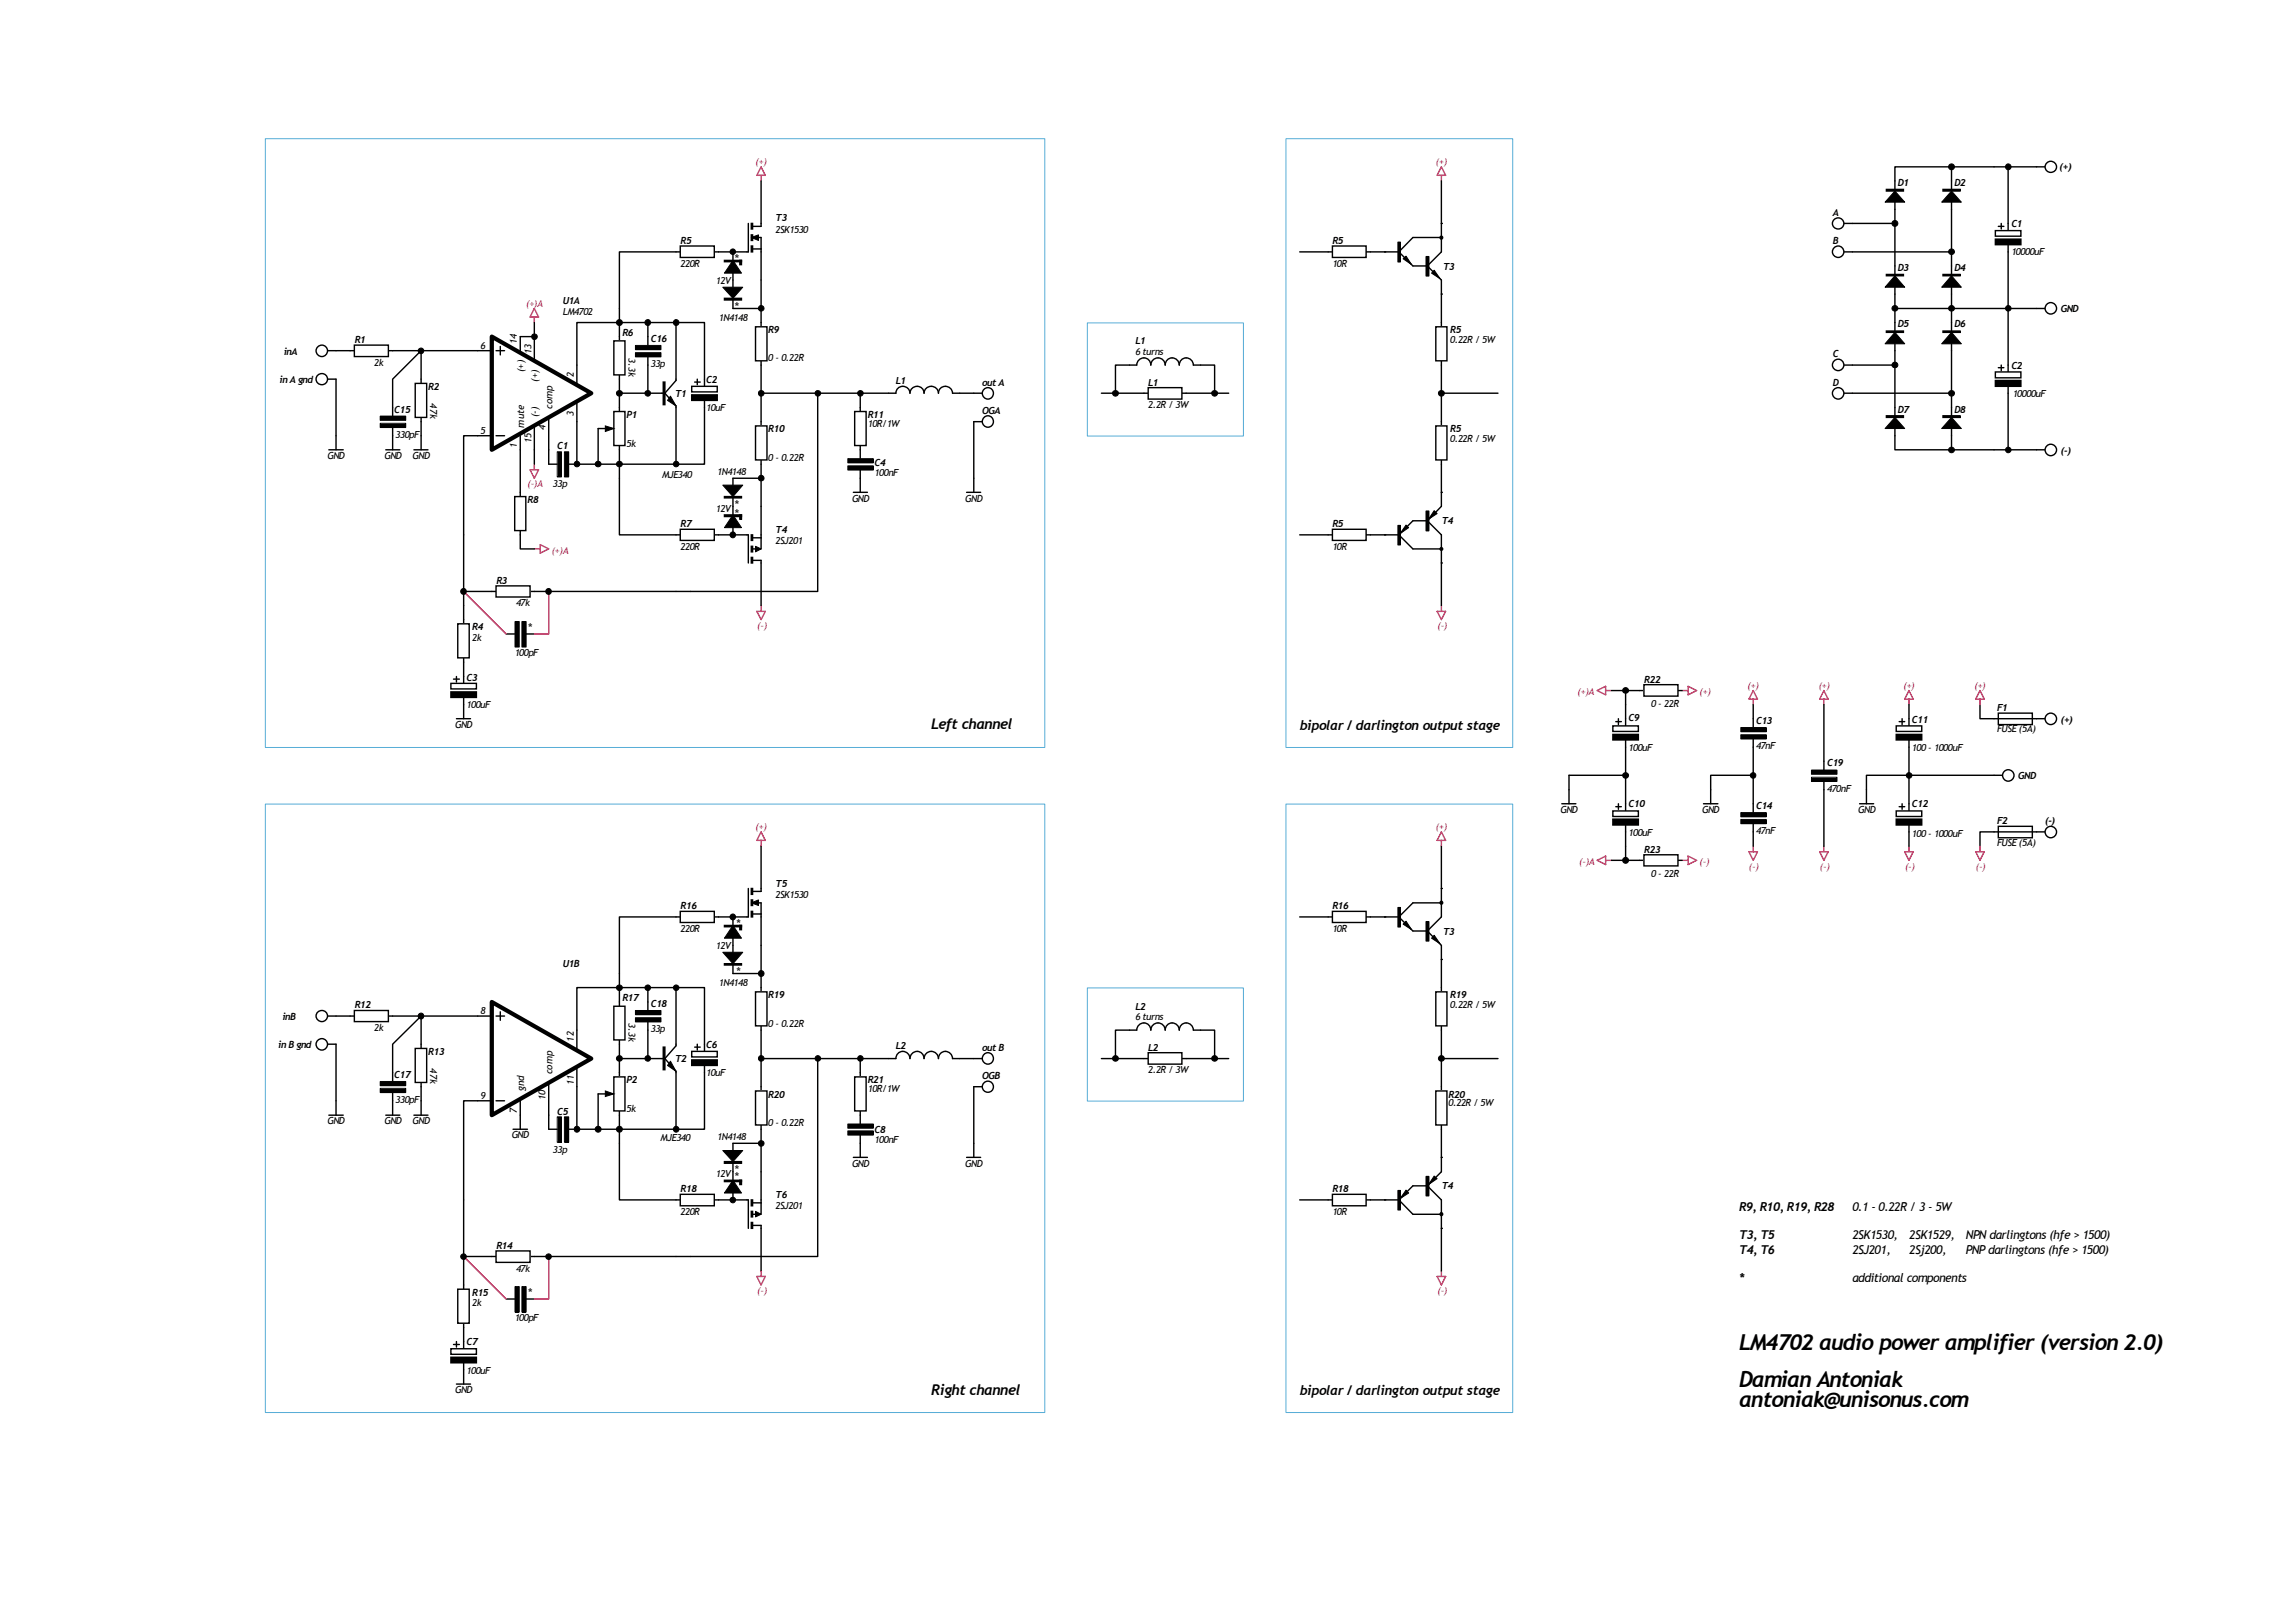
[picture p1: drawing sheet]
<svg xmlns="http://www.w3.org/2000/svg" width="297mm" height="210mm" viewBox="0 0 297 210" stroke-linecap="round" stroke-linejoin="round" font-family="sans-serif">
<defs><g id="words">
<g font-size="2.8">
<text x="225" y="174.8">LM4702 audio power amplifier (version 2.0)</text>
<text x="225" y="179.5">Damian Antoniak</text>
<text x="225" y="182.1">antoniak@unisonus.com</text>
</g>
<g font-size="1.9">
<text x="120.5" y="94.4">Left channel</text>
<text x="120.5" y="180.5">Right channel</text>
</g>
<g font-size="1.7">
<text x="168.1" y="94.4">bipolar / darlington output stage</text>
<text x="168.1" y="180.6">bipolar / darlington output stage</text>
</g>
<g font-size="1.6">
<text x="95" y="34">*</text>
<text x="95" y="40.2">*</text>
<text x="95" y="65.9">*</text>
<text x="95" y="67">*</text>
<text x="68.2" y="81.8">*</text>
<text x="95.2" y="120.1">*</text>
<text x="95.2" y="126.3">*</text>
<text x="95" y="151.9">*</text>
<text x="95" y="152.9">*</text>
<text x="225" y="156.7">R9, R10, R19, R28</text>
<text x="225" y="160.4">T3, T5</text>
<text x="239.6" y="156.7">0.1 - 0.22R / 3 - 5W</text>
<text x="239.6" y="160.4">2SK1530,</text>
<text x="247" y="160.4">2SK1529,</text>
<text x="254.3" y="160.4">NPN darlingtons (hfe &gt; 1500)</text>
<text x="68.2" y="167.9">*</text>
<text x="225" y="162.2">T4, T6</text>
<text x="225" y="165.9">*</text>
<text x="239.6" y="162.2">2SJ201,</text>
<text x="239.6" y="165.9">additional components</text>
<text x="247" y="162.2">2Sj200,</text>
<text x="254.3" y="162.2">PNP darlingtons (hfe &gt; 1500)</text>
</g>
<g font-size="1.3" fill="#da2467">
<text x="97.7" y="21.3">(+)</text>
<text x="185.8" y="21.3">(+)</text>
<text x="68.1" y="39.7">(+)A</text>
<text x="68.2" y="63.1">(-)A</text>
<text x="71.4" y="71.7">(+)A</text>
<text x="98" y="81.4">(-)</text>
<text x="186" y="81.4">(-)</text>
<text x="226.1" y="89.1">(+)</text>
<text x="235.3" y="89.1">(+)</text>
<text x="246.2" y="89.1">(+)</text>
<text x="255.4" y="89.1">(+)</text>
<text x="204.1" y="90">(+)A</text>
<text x="219.9" y="90">(+)</text>
<text x="97.7" y="107.4">(+)</text>
<text x="185.8" y="107.4">(+)</text>
<text x="204.3" y="112">(-)A</text>
<text x="219.9" y="112">(-)</text>
<text x="226.3" y="112.5">(-)</text>
<text x="235.5" y="112.5">(-)</text>
<text x="246.5" y="112.5">(-)</text>
<text x="255.6" y="112.5">(-)</text>
<text x="98" y="167.5">(-)</text>
<text x="186" y="167.5">(-)</text>
</g>
<g font-size="1.3">
<text x="266.4" y="22.1">(+)</text>
<text x="100.3" y="28.7">T3</text>
<text x="237.1" y="27.9">A</text>
<text x="245.5" y="24.1">D1</text>
<text x="252.9" y="24.1">D2</text>
<text x="260.2" y="29.4">C1</text>
<text x="88.1" y="31.6">R5</text>
<text x="88.1" y="34.5">220R</text>
<text x="100.3" y="30.1">2SK1530</text>
<text x="172.4" y="31.6">R5</text>
<text x="172.4" y="34.5">10R</text>
<text x="186.7" y="34.9">T3</text>
<text x="237.1" y="31.6">B</text>
<text x="245.5" y="35.1">D3</text>
<text x="252.9" y="35.1">D4</text>
<text x="260.2" y="33.1">10000uF</text>
<text x="72.8" y="39.3">U1A</text>
<text x="72.8" y="40.8">LM4702</text>
<text x="92.6" y="36.7">12V</text>
<text x="93" y="41.5">1N4148</text>
<text x="266.6" y="40.4">GND</text>
<text x="36.7" y="45.9">inA</text>
<text x="45.9" y="44.4">R1</text>
<text x="48.4" y="47.3">2k</text>
<text x="62.2" y="45.1">6</text>
<text x="66.9" y="44.5" transform="rotate(-90 66.9 44.5)">14</text>
<text x="68.7" y="45.8" transform="rotate(-90 68.7 45.8)">13</text>
<text x="80.5" y="43.5">R6</text>
<text x="81.3" y="46.4" transform="rotate(90 81.3 46.4)">3.3k</text>
<text x="84.2" y="44.2">C16</text>
<text x="84.2" y="47.5">33p</text>
<text x="99.4" y="43.1">R9</text>
<text x="99.4" y="46.8">0 - 0.22R</text>
<text x="146.9" y="44.6">L1</text>
<text x="146.9" y="45.9">6 turns</text>
<text x="187.6" y="43.1">R5</text>
<text x="187.6" y="44.4">0.22R / 5W</text>
<text x="237.1" y="46.2">C</text>
<text x="245.5" y="42.4">D5</text>
<text x="252.9" y="42.4">D6</text>
<text x="260.2" y="47.7">C2</text>
<text x="36.1" y="49.5">in A gnd</text>
<text x="51" y="53.4">C15</text>
<text x="55.4" y="50.5">R2</text>
<text x="55.7" y="52.2" transform="rotate(90 55.7 52.2)">47k</text>
<text x="67.8" y="48.2" transform="rotate(-90 67.8 48.2)">(+)</text>
<text x="69.6" y="49.4" transform="rotate(-90 69.6 49.4)">(+)</text>
<text x="71.5" y="52.9" transform="rotate(-90 71.5 52.9)">comp</text>
<text x="74.2" y="53.8" transform="rotate(-90 74.2 53.8)">3</text>
<text x="74.2" y="48.7" transform="rotate(-90 74.2 48.7)">2</text>
<text x="87.3" y="51.4">T1</text>
<text x="91.4" y="49.5">C2</text>
<text x="91.4" y="53.2">10uF</text>
<text x="115.9" y="49.7">L1</text>
<text x="127.1" y="49.9">out A</text>
<text x="127.1" y="53.6">OGA</text>
<text x="148.5" y="49.9">L1</text>
<text x="148.5" y="52.8">2.2R / 3W</text>
<text x="237.1" y="49.9">D</text>
<text x="245.5" y="53.4">D7</text>
<text x="252.9" y="53.4">D8</text>
<text x="260.4" y="51.4">10000uF</text>
<text x="42.4" y="59.4">GND</text>
<text x="49.7" y="59.4">GND</text>
<text x="51.2" y="56.7">330pF</text>
<text x="53.4" y="59.4">GND</text>
<text x="62.2" y="56.1">5</text>
<text x="66.9" y="58" transform="rotate(-90 66.9 58)">1</text>
<text x="67.8" y="55.3" transform="rotate(-90 67.8 55.3)">mute</text>
<text x="68.7" y="57.3" transform="rotate(-90 68.7 57.3)">15</text>
<text x="69.6" y="54" transform="rotate(-90 69.6 54)">(-)</text>
<text x="70.6" y="55.7" transform="rotate(-90 70.6 55.7)">4</text>
<text x="72.1" y="58.2">C1</text>
<text x="81.1" y="54.1">P1</text>
<text x="81.1" y="57.8">5k</text>
<text x="99.4" y="56">R10</text>
<text x="99.4" y="59.6">0 - 0.22R</text>
<text x="112.3" y="54.1">R11</text>
<text x="112.3" y="55.2">10R/1W</text>
<text x="187.6" y="56">R5</text>
<text x="187.6" y="57.2">0.22R / 5W</text>
<text x="266.6" y="58.7">(-)</text>
<text x="68.2" y="65.1">R8</text>
<text x="71.5" y="63.1">33p</text>
<text x="85.7" y="61.8">MJE340</text>
<text x="92.8" y="61.4">1N4148</text>
<text x="110.2" y="64.9">GND</text>
<text x="113.2" y="60.3">C4</text>
<text x="113.2" y="61.6">100nF</text>
<text x="124.9" y="64.9">GND</text>
<text x="88.1" y="68.2">R7</text>
<text x="88.1" y="71.2">220R</text>
<text x="92.6" y="66.2">12V</text>
<text x="100.3" y="69">T4</text>
<text x="100.3" y="70.4">2SJ201</text>
<text x="172.4" y="68.2">R5</text>
<text x="172.4" y="71.2">10R</text>
<text x="186.5" y="67.9">T4</text>
<text x="64.2" y="75.6">R3</text>
<text x="61.1" y="81.6">R4</text>
<text x="61.1" y="82.9">2k</text>
<text x="66.8" y="78.5">47k</text>
<text x="60.4" y="88.2">C3</text>
<text x="66.6" y="84.9">100pF</text>
<text x="212.7" y="88.3">R22</text>
<text x="58.9" y="94.2">GND</text>
<text x="60.4" y="91.7">100uF</text>
<text x="210.7" y="93.3">C9</text>
<text x="213.6" y="91.5">0 - 22R</text>
<text x="227.2" y="93.7">C13</text>
<text x="247.4" y="93.5">C11</text>
<text x="258.4" y="92">F1</text>
<text x="258.4" y="94.8">FUSE (5A)</text>
<text x="266.6" y="93.5">(+)</text>
<text x="210.7" y="97.2">100uF</text>
<text x="227.2" y="97">47nF</text>
<text x="236.4" y="99.2">C19</text>
<text x="247.4" y="97.2">100 - 1000uF</text>
<text x="261.1" y="100.8">GND</text>
<text x="201.9" y="105.2">GND</text>
<text x="210.7" y="104.5">C10</text>
<text x="220.2" y="105.2">GND</text>
<text x="227.2" y="104.6">C14</text>
<text x="227.2" y="107.9">47nF</text>
<text x="236.4" y="102.5">470nF</text>
<text x="240.4" y="105.2">GND</text>
<text x="247.4" y="104.5">C12</text>
<text x="258.4" y="106.7">F2</text>
<text x="264.6" y="106.7">(-)</text>
<text x="210.7" y="108.2">100uF</text>
<text x="212.7" y="110.4">R23</text>
<text x="213.6" y="113.5">0 - 22R</text>
<text x="247.4" y="108.3">100 - 1000uF</text>
<text x="258.4" y="109.4">FUSE (5A)</text>
<text x="88.1" y="117.7">R16</text>
<text x="100.3" y="114.7">T5</text>
<text x="100.3" y="116.2">2SK1530</text>
<text x="172.4" y="117.7">R16</text>
<text x="72.8" y="125.2">U1B</text>
<text x="88.1" y="120.6">220R</text>
<text x="92.6" y="122.8">12V</text>
<text x="172.4" y="120.6">10R</text>
<text x="186.7" y="120.9">T3</text>
<text x="36.5" y="132">inB</text>
<text x="45.9" y="130.5">R12</text>
<text x="62.2" y="131.2">8</text>
<text x="80.5" y="129.6">R17</text>
<text x="84.2" y="130.3">C18</text>
<text x="93" y="127.6">1N4148</text>
<text x="99.4" y="129.2">R19</text>
<text x="146.9" y="130.7">L2</text>
<text x="146.9" y="132">6 turns</text>
<text x="187.6" y="129.2">R19</text>
<text x="187.6" y="130.5">0.22R / 5W</text>
<text x="36" y="135.6">in B gnd</text>
<text x="48.4" y="133.4">2k</text>
<text x="55.4" y="136.5">R13</text>
<text x="74.2" y="134.8" transform="rotate(-90 74.2 134.8)">12</text>
<text x="81.3" y="132.4" transform="rotate(90 81.3 132.4)">3.3k</text>
<text x="84.2" y="133.6">33p</text>
<text x="87.3" y="137.5">T2</text>
<text x="91.4" y="135.6">C6</text>
<text x="99.4" y="132.9">0 - 0.22R</text>
<text x="115.9" y="135.8">L2</text>
<text x="127.1" y="136">out B</text>
<text x="148.5" y="136">L2</text>
<text x="51" y="139.4">C17</text>
<text x="51.2" y="142.7">330pF</text>
<text x="55.7" y="138.3" transform="rotate(90 55.7 138.3)">47k</text>
<text x="62.2" y="142.2">9</text>
<text x="66.9" y="144" transform="rotate(-90 66.9 144)">7</text>
<text x="67.8" y="141.2" transform="rotate(-90 67.8 141.2)">gnd</text>
<text x="70.6" y="142.3" transform="rotate(-90 70.6 142.3)">10</text>
<text x="71.5" y="139" transform="rotate(-90 71.5 139)">comp</text>
<text x="74.2" y="140.5" transform="rotate(-90 74.2 140.5)">11</text>
<text x="81.1" y="140.2">P2</text>
<text x="81.1" y="143.8">5k</text>
<text x="91.4" y="139.3">10uF</text>
<text x="99.4" y="142">R20</text>
<text x="112.3" y="140.2">R21</text>
<text x="112.3" y="141.3">10R/1W</text>
<text x="127.1" y="139.7">OGB</text>
<text x="148.5" y="138.9">2.2R / 3W</text>
<text x="187.4" y="142">R20</text>
<text x="187.4" y="143.1">0.22R / 5W</text>
<text x="42.4" y="145.5">GND</text>
<text x="49.7" y="145.5">GND</text>
<text x="53.4" y="145.5">GND</text>
<text x="66.2" y="147.3">GND</text>
<text x="71.5" y="149.2">33p</text>
<text x="72.1" y="144.2">C5</text>
<text x="85.5" y="147.7">MJE340</text>
<text x="92.8" y="147.5">1N4148</text>
<text x="99.4" y="145.7">0 - 0.22R</text>
<text x="113.2" y="146.6">C8</text>
<text x="113.2" y="147.9">100nF</text>
<text x="88.1" y="154.3">R18</text>
<text x="92.6" y="152.3">12V</text>
<text x="100.3" y="155">T6</text>
<text x="110.2" y="151">GND</text>
<text x="124.9" y="151">GND</text>
<text x="172.4" y="154.3">R18</text>
<text x="186.5" y="153.9">T4</text>
<text x="64.2" y="161.6">R14</text>
<text x="88.1" y="157.2">220R</text>
<text x="100.3" y="156.5">2SJ201</text>
<text x="172.4" y="157.2">10R</text>
<text x="61.1" y="167.7">R15</text>
<text x="66.8" y="164.5">47k</text>
<text x="61.1" y="169">2k</text>
<text x="66.6" y="171">100pF</text>
<text x="60.4" y="174.1">C7</text>
<text x="60.4" y="177.8">100uF</text>
<text x="58.9" y="180.3">GND</text>
</g>
</g></defs>
<path d="M166.4 17.9h29.3v78.8h-29.3z" fill="none" stroke="#57add7" stroke-width=".13"/>
<path d="M140.7 127.9h20.2v14.6h-20.2z" fill="#fff"/>
<path d="M140.7 127.8h20.2v14.7h-20.2z" fill="none" stroke="#57add7" stroke-width=".13"/>
<path d="M140.7 41.8h20.2v14.6h-20.2z" fill="#fff"/>
<path d="M140.7 41.8h20.2v14.6h-20.2z" fill="none" stroke="#57add7" stroke-width=".13"/>
<path d="M34.4 104.1h100.8v78.7h-100.8z" fill="#fff"/>
<path d="M34.3 104.1h100.9v78.7h-100.9z" fill="none" stroke="#57add7" stroke-width=".13"/>
<path d="M34.4 18h100.8v78.7h-100.8z" fill="#fff"/>
<path d="M34.3 17.9h100.9v78.8h-100.9z" fill="none" stroke="#57add7" stroke-width=".13"/>
<path d="M61.8 56.4h1.8M61.8 45.4h1.8" fill="none" stroke="#000" stroke-width=".18"/>
<path d="M63.6 43.6l12.9 7.3-12.9 7.3z" fill="#fff"/>
<path d="M63.6 43.6l12.9 7.3-12.9 7.3z" fill="none" stroke="#000" stroke-width=".55"/>
<path d="M64.2 45.4h1.1M64.2 56.4h1.1M64.7 44.8v1.1M67.3 43.6v1.8M67.3 56.4v1.8M69.1 43.6v3.1M69.1 55.1v3.1M71 54v4.2M74.6 47.2v2.4M74.6 52.2v2.4M61.8 131.5h1.8M61.8 142.5h1.8" fill="none" stroke="#000" stroke-width=".18"/>
<path d="M63.6 129.7l12.9 7.3-12.9 7.3z" fill="#fff"/>
<path d="M63.6 129.7l12.9 7.3-12.9 7.3z" fill="none" stroke="#000" stroke-width=".55"/>
<path d="M80.1 43.6v.5M80.1 48.5v.6M64.2 131.5h1.1M64.7 130.9v1.1M74.6 133.3v2.4M74.6 138.3v2.3M64.2 142.5h1.1M67.3 142.3v2M71 140.1v4.2" fill="none" stroke="#000" stroke-width=".18"/>
<path d="M79.4 44.1h1.5v4.4h-1.5z" fill-rule="evenodd" fill="#fff"/>
<path d="M79.4 44.1h1.5v4.4h-1.5zM80.1 49.1v3.6M80.1 50.9h3.7M89.9 49.4h.7M90.2 49.1v.7M91.1 49.1v.9M91.1 51.8v.9" fill="none" stroke="#000" stroke-width=".18"/>
<path d="M89.5 50h3.3v.7h-3.3z" fill-rule="evenodd" fill="#fff"/>
<path d="M71 58.2v1.9h1.1M74.6 54.6v5.5h5.5M80.1 41.7h-5.5v5.5M89.5 50h3.3v.7h-3.3zM89.5 51.1h3.3v.7h-3.3zM73.5 60.1h1.1M60 80.2v.5M60 85.1v.6" fill="none" stroke="#000" stroke-width=".18"/>
<path d="M89.5 51.1h3.3v.7h-3.3z" fill-rule="evenodd" fill="#000"/>
<path d="M72.1 58.5h.5v3.2h-.5zM73.1 58.5h.5v3.2h-.5z" fill="#000"/>
<path d="M72.1 58.5h.5v3.2h-.5zM73 58.5h.6v3.2h-.6z" fill="none" stroke="#000" stroke-width=".13"/>
<path d="M59.2 80.7h1.5v4.4h-1.5z" fill-rule="evenodd" fill="#fff"/>
<path d="M63.6 76.5h.6M68.6 76.5h.5M59.2 80.7h1.5v4.4h-1.5z" fill="none" stroke="#000" stroke-width=".18"/>
<path d="M64.2 75.8h4.4v1.5h-4.4z" fill-rule="evenodd" fill="#fff"/>
<path d="M61.8 56.4h-1.8v12.8M69.1 41.7v1.9h-1.8M69.1 58.2v1.9M64.2 75.8h4.4v1.5h-4.4zM80.1 129.7v.5M80.1 134.6v.5M66.4 146.1h1.8M67.3 144.3v1.8" fill="none" stroke="#000" stroke-width=".18"/>
<path d="M69.1 39.9l.6 1.1h-1.1zM69.1 41v.7M68.6 60.8h1.1l-.6 1.1zM69.1 60.1v.7" fill="none" stroke="#da2467" stroke-width=".18"/>
<path d="M79.4 130.2h1.5v4.4h-1.5z" fill-rule="evenodd" fill="#fff"/>
<path d="M79.4 130.2h1.5v4.4h-1.5zM80.1 135.1v3.7M80.1 137h3.7M89.9 135.5h.7M90.2 135.1v.8M91.1 135.1v1M91.1 137.9v.9" fill="none" stroke="#000" stroke-width=".18"/>
<path d="M89.5 136.1h3.3v.7h-3.3z" fill-rule="evenodd" fill="#fff"/>
<path d="M59.1 93h1.8M60 91.2v1.8M80.1 127.8h-5.5v5.5M89.5 136.1h3.3v.7h-3.3zM89.5 137.2h3.3v.7h-3.3zM71 144.3v1.8h1.1M73.5 146.1h1.1M74.6 140.6v5.5h5.5M60 166.3v.5M60 171.2v.6" fill="none" stroke="#000" stroke-width=".18"/>
<path d="M89.5 137.2h3.3v.7h-3.3z" fill-rule="evenodd" fill="#000"/>
<path d="M72.1 144.6h.5v3.2h-.5zM73.1 144.6h.5v3.2h-.5z" fill="#000"/>
<path d="M72.1 144.5h.5v3.3h-.5zM73 144.5h.6v3.3h-.6z" fill="none" stroke="#000" stroke-width=".13"/>
<path d="M59.2 166.8h1.5v4.4h-1.5z" fill-rule="evenodd" fill="#fff"/>
<path d="M59.2 166.8h1.5v4.4h-1.5zM63.6 162.6h.6M68.6 162.6h.5" fill="none" stroke="#000" stroke-width=".18"/>
<path d="M64.2 161.9h4.4v1.5h-4.4z" fill-rule="evenodd" fill="#fff"/>
<path d="M54.5 49.1v.5M54.5 54v.6M61.8 142.5h-1.8v12.8M59.1 179.1h1.8M60 177.2v1.9M64.2 161.9h4.4v1.5h-4.4z" fill="none" stroke="#000" stroke-width=".18"/>
<path d="M53.7 49.6h1.5v4.4h-1.5z" fill-rule="evenodd" fill="#fff"/>
<path d="M45.3 45.4h.5M50.2 45.4h.6M53.7 49.6h1.5v4.4h-1.5z" fill="none" stroke="#000" stroke-width=".18"/>
<path d="M45.8 44.7h4.4v1.4h-4.4z" fill-rule="evenodd" fill="#fff"/>
<path d="M45.8 44.7h4.4v1.4h-4.4zM50.8 45.4h11M53.5 58.2h1.9M54.5 45.4v3.7M54.5 54.6v3.6M54.5 135.1v.6M54.5 140.1v.5" fill="none" stroke="#000" stroke-width=".18"/>
<path d="M53.7 135.7h1.5v4.4h-1.5z" fill-rule="evenodd" fill="#fff"/>
<path d="M45.3 131.5h.5M50.2 131.5h.6M53.7 135.7h1.5v4.4h-1.5z" fill="none" stroke="#000" stroke-width=".18"/>
<path d="M45.8 130.8h4.4v1.4h-4.4z" fill-rule="evenodd" fill="#fff"/>
<path d="M87.5 32.6h.5M92.4 32.6h.6M45.8 130.8h4.4v1.4h-4.4zM50.8 131.5h11M54.5 131.5v3.6M53.5 144.3h1.9M54.5 140.6v3.7" fill="none" stroke="#000" stroke-width=".18"/>
<path d="M88 31.8h4.4v1.5h-4.4z" fill-rule="evenodd" fill="#fff"/>
<path d="M80.1 39.9v1.8M88 31.8h4.4v1.5h-4.4zM87.5 69.2h.5M92.4 69.2h.6" fill="none" stroke="#000" stroke-width=".18"/>
<path d="M88 68.5h4.4v1.4h-4.4z" fill-rule="evenodd" fill="#fff"/>
<path d="M80.1 60.1v1.8M88 68.5h4.4v1.4h-4.4zM87.5 118.7h.5M92.4 118.7h.6" fill="none" stroke="#000" stroke-width=".18"/>
<path d="M88 117.9h4.4v1.5h-4.4z" fill-rule="evenodd" fill="#fff"/>
<path d="M88 117.9h4.4v1.5h-4.4zM80.1 126v1.8M87.5 155.3h.5M92.4 155.3h.6" fill="none" stroke="#000" stroke-width=".18"/>
<path d="M88 154.6h4.4v1.4h-4.4z" fill-rule="evenodd" fill="#fff"/>
<path d="M42.4 45.4h1.1M80.1 146.1v1.9M88 154.6h4.4v1.4h-4.4z" fill="none" stroke="#000" stroke-width=".18"/>
<circle cx="41.6" cy="45.4" r=".74" fill="#fff"/>
<g fill="none" stroke="#000" stroke-width=".18">
<path d="M43.5 45.4h1.8M42.4 131.5h2.9"/>
<circle cx="41.6" cy="45.4" r=".74"/>
</g>
<circle cx="41.6" cy="131.5" r=".73" fill="#fff"/>
<g fill="none" stroke="#000" stroke-width=".18">
<path d="M42.4 49.1h1.1"/>
<circle cx="41.6" cy="131.5" r=".73"/>
</g>
<circle cx="41.6" cy="49.1" r=".73" fill="#fff"/>
<g fill="none" stroke="#000" stroke-width=".18">
<path d="M42.4 135.1h1.1"/>
<circle cx="41.6" cy="49.1" r=".73"/>
</g>
<circle cx="41.6" cy="135.1" r=".74" fill="#fff"/>
<g fill="none" stroke="#000" stroke-width=".18">
<path d="M42.5 58.2h1.9M43.5 49.1v9.1M71 76.5h16.5M209 93.4h.8M209.4 93v.8M210.3 93v.9M210.3 95.8v.9M43.5 135.1v9.2M42.5 144.3h1.9M71 162.6h16.5"/>
<circle cx="41.6" cy="135.1" r=".74"/>
</g>
<path d="M208.7 93.9h3.3v.8h-3.3z" fill-rule="evenodd" fill="#fff"/>
<path d="M208.7 93.9h3.3v.8h-3.3zM208.7 95h3.3v.8h-3.3zM209 104.4h.8M209.4 104v.7M210.3 104v.9M210.3 106.8v.9" fill="none" stroke="#000" stroke-width=".18"/>
<path d="M208.7 95h3.3v.8h-3.3z" fill-rule="evenodd" fill="#000"/>
<path d="M208.7 104.9h3.3v.8h-3.3z" fill-rule="evenodd" fill="#fff"/>
<path d="M67.3 63.7v.6M67.3 68.7v.5M210.3 91.2v1.8M210.3 96.7v7.3M202.1 104h1.8M203 102.2v1.8M208.7 104.9h3.3v.8h-3.3zM208.7 106h3.3v.8h-3.3zM210.3 107.7v1.8" fill="none" stroke="#000" stroke-width=".18"/>
<path d="M208.7 106h3.3v.8h-3.3z" fill-rule="evenodd" fill="#000"/>
<path d="M217.6 89.4h.8M218.4 88.8l1.1 .6-1.1 .5zM217.6 111.3h.8M218.4 110.8l1.1 .5-1.1 .6z" fill="none" stroke="#da2467" stroke-width=".18"/>
<path d="M66.6 64.3h1.4v4.4h-1.4z" fill-rule="evenodd" fill="#fff"/>
<g fill="none" stroke="#000" stroke-width=".18">
<path d="M96.8 28.9v3.7h-.2M97.2 31.8h.2v.8h-.2zM97.2 28.9h.2v.7h-.2zM97.2 30.4h.2v.7h-.2zM97.4 30.7h1.1v1.9M97.4 32.2h1.1M98.5 28.9v.4h-1.1M67.3 58.2v5.5M85.6 50.9h.4M85.8 49.4h.2v3h-.2zM86 50.9l1.5 1.6v.2M87.5 49.1v.1l-1.5 1.7"/>
<path d="M98.5 41.7v.6M98.5 46.7v.5M66.6 64.3h1.4v4.4h-1.4zM67.3 69.2v1.8h1.8M96.6 69.2h.2v3.7M97.2 69.2h.2v.7h-.2zM97.2 72.1h.2v.8h-.2zM97.2 70.7h.2v.7h-.2zM97.4 72.5h1.1v.4M97.4 69.6h1.1M98.5 69.6v1.4h-1.1M98.5 69.2v.4"/>
<path d="M85.6 137h.4M85.8 135.5h.2v2.9h-.2zM86 137l1.5 1.6v.2M87.5 135.1v.2l-1.5 1.7"/>
</g>
<path d="M69.1 71h.8M69.9 70.5l1.1 .5-1.1 .6z" fill="none" stroke="#da2467" stroke-width=".18"/>
<g fill="#000">
<path d="M97.2 30.7l.9-.3v.7zM86.7 51.3l.8 1.2-1.1-.7zM97.7 70.7l.8 .3-.8 .4zM86.7 137.3l.8 1.3-1.1-.7z"/>
<path d="M97.2 31.8h.2v.8h-.2z" fill-rule="evenodd"/>
<path d="M97.2 28.9h.2v.7h-.2z" fill-rule="evenodd"/>
<path d="M97.2 30.4h.2v.7h-.2z" fill-rule="evenodd"/>
<path d="M97.2 69.2h.2v.7h-.2z" fill-rule="evenodd"/>
<path d="M97.2 72.1h.2v.8h-.2z" fill-rule="evenodd"/>
<path d="M97.2 70.7h.2v.7h-.2z" fill-rule="evenodd"/>
</g>
<path d="M97.2 30.7l.9-.3v.7zM86.7 51.3l.8 1.2-1.1-.7zM97.7 70.7l.8 .3-.8 .4zM86.7 137.3l.8 1.3-1.1-.7z" fill="none" stroke="#000" stroke-width=".13"/>
<path d="M85.9 49.4v3M85.9 135.5v2.9" fill="none" stroke="#000" stroke-width=".21"/>
<path d="M97.7 42.3h1.5v4.4h-1.5z" fill-rule="evenodd" fill="#fff"/>
<path d="M97.7 42.3h1.5v4.4h-1.5zM98.5 54.6v.5M98.5 59.5v.6" fill="none" stroke="#000" stroke-width=".18"/>
<path d="M97.7 55.1h1.5v4.4h-1.5z" fill-rule="evenodd" fill="#fff"/>
<g fill="none" stroke="#000" stroke-width=".18">
<path d="M98.5 32.6v3.6M97.7 55.1h1.5v4.4h-1.5zM98.5 65.5v3.7M96.8 115v3.7h-.2M97.2 117.9h.2v.8h-.2zM97.2 115h.2v.7h-.2zM97.2 116.5h.2v.7h-.2zM97.4 116.8h1.1v1.9M97.4 118.3h1.1M98.5 115v.4h-1.1M98.5 127.8v.6M98.5 132.8v.5"/>
<path d="M96.6 155.3h.2v3.7M97.2 155.3h.2v.7h-.2zM97.2 158.2h.2v.8h-.2zM97.2 156.8h.2v.7h-.2zM97.4 158.6h1.1v.4M97.4 155.7h1.1M98.5 155.7v1.4h-1.1M98.5 155.3v.4"/>
</g>
<path d="M98.5 21.6l.5 1.1h-1.1zM98.5 22.7v.7M97.9 79.1h1.1l-.5 1.1zM98.5 78.4v.7" fill="none" stroke="#da2467" stroke-width=".18"/>
<g fill="#000">
<path d="M97.2 116.8l.9-.3v.7zM97.7 156.8l.8 .3-.8 .4z"/>
<path d="M97.2 117.9h.2v.8h-.2z" fill-rule="evenodd"/>
<path d="M97.2 115h.2v.7h-.2z" fill-rule="evenodd"/>
<path d="M97.2 116.5h.2v.7h-.2z" fill-rule="evenodd"/>
<path d="M97.2 155.3h.2v.7h-.2z" fill-rule="evenodd"/>
<path d="M97.2 158.2h.2v.8h-.2z" fill-rule="evenodd"/>
<path d="M97.2 156.8h.2v.7h-.2z" fill-rule="evenodd"/>
</g>
<path d="M97.2 116.8l.9-.3v.7zM97.7 156.8l.8 .3-.8 .4z" fill="none" stroke="#000" stroke-width=".13"/>
<path d="M97.7 128.4h1.5v4.4h-1.5z" fill-rule="evenodd" fill="#fff"/>
<path d="M97.7 128.4h1.5v4.4h-1.5zM98.5 140.6v.6M98.5 145.6v.5" fill="none" stroke="#000" stroke-width=".18"/>
<path d="M97.7 141.2h1.5v4.4h-1.5z" fill-rule="evenodd" fill="#fff"/>
<path d="M111.3 52.7v.6M111.3 57.7v.5M98.5 118.7v3.6M97.7 141.2h1.5v4.4h-1.5zM98.5 151.6v3.7" fill="none" stroke="#000" stroke-width=".18"/>
<path d="M98.5 107.7l.5 1.1h-1.1zM98.5 108.8v.7M97.9 165.2h1.1l-.5 1.1zM98.5 164.5v.7" fill="none" stroke="#da2467" stroke-width=".18"/>
<path d="M110.6 53.3h1.5v4.4h-1.5z" fill-rule="evenodd" fill="#fff"/>
<path d="M110.6 53.3h1.5v4.4h-1.5zM111.3 58.2v1.1M110.4 63.7h1.8M111.3 60.8v2.9M111.3 138.8v.6M111.3 143.8v.5" fill="none" stroke="#000" stroke-width=".18"/>
<path d="M109.7 59.4h3.3v.5h-3.3zM109.7 60.3h3.3v.5h-3.3z" fill="#000"/>
<path d="M109.7 59.4h3.3v.5h-3.3zM109.7 60.3h3.3v.5h-3.3z" fill="none" stroke="#000" stroke-width=".13"/>
<path d="M110.6 139.4h1.5v4.4h-1.5z" fill-rule="evenodd" fill="#fff"/>
<path d="M126 50.9h1.1M110.6 139.4h1.5v4.4h-1.5zM110.4 149.8h1.8M111.3 144.3v1.1M111.3 146.9v2.9" fill="none" stroke="#000" stroke-width=".18"/>
<path d="M109.7 146.4h3.3v.5h-3.3zM109.7 145.5h3.3v.5h-3.3z" fill="#000"/>
<path d="M109.7 146.3h3.3v.6h-3.3zM109.7 145.5h3.3v.5h-3.3z" fill="none" stroke="#000" stroke-width=".13"/>
<circle cx="127.8" cy="50.9" r=".72" fill="#fff"/>
<g fill="none" stroke="#000" stroke-width=".18">
<path d="M126 137h1.1"/>
<circle cx="127.8" cy="50.9" r=".72"/>
</g>
<circle cx="127.8" cy="137" r=".73" fill="#fff"/>
<g fill="none" stroke="#000" stroke-width=".18">
<path d="M126 54.6h1.1"/>
<circle cx="127.8" cy="137" r=".73"/>
</g>
<circle cx="127.8" cy="54.5" r=".73" fill="#fff"/>
<g fill="none" stroke="#000" stroke-width=".18">
<path d="M80.1 52.7v.6M80.1 57.7v.5M126 54.6v9.1M125 63.7h1.9"/>
<circle cx="127.8" cy="54.5" r=".73"/>
</g>
<path d="M79.4 53.3h1.5v4.4h-1.5z" fill-rule="evenodd" fill="#fff"/>
<path d="M79.2 55.5h-1.8v4.6M79.4 53.3h1.5v4.4h-1.5zM80.1 138.8v.6M80.1 143.8v.5" fill="none" stroke="#000" stroke-width=".18"/>
<path d="M78.3 55.1l1.1 .4-1.1 .3z" fill="#000"/>
<path d="M78.3 55.1l1.1 .4-1.1 .3z" fill="none" stroke="#000" stroke-width=".13"/>
<path d="M79.4 139.4h1.5v4.4h-1.5z" fill-rule="evenodd" fill="#fff"/>
<path d="M58.7 87.9h.7M59.1 87.5v.8M60 87.5v.9M60 90.3v.9M79.4 139.4h1.5v4.4h-1.5zM79.2 141.6h-1.8v4.5" fill="none" stroke="#000" stroke-width=".18"/>
<path d="M78.3 141.2l1.1 .4-1.1 .3z" fill="#000"/>
<path d="M78.3 141.2l1.1 .4-1.1 .3z" fill="none" stroke="#000" stroke-width=".13"/>
<path d="M58.3 88.4h3.3v.8h-3.3z" fill-rule="evenodd" fill="#fff"/>
<path d="M58.3 88.4h3.3v.8h-3.3zM58.3 89.5h3.3v.8h-3.3zM60 85.7v1.8M58.7 174h.7M59.1 173.6v.7M60 173.6v.9M60 176.4v.8" fill="none" stroke="#000" stroke-width=".18"/>
<path d="M58.3 89.5h3.3v.8h-3.3z" fill-rule="evenodd" fill="#000"/>
<path d="M58.3 174.5h3.3v.8h-3.3z" fill-rule="evenodd" fill="#fff"/>
<path d="M126 140.6h1.1M58.3 174.5h3.3v.8h-3.3zM58.3 175.6h3.3v.8h-3.3zM60 171.8v1.8" fill="none" stroke="#000" stroke-width=".18"/>
<path d="M58.3 175.6h3.3v.8h-3.3z" fill-rule="evenodd" fill="#000"/>
<circle cx="127.8" cy="140.6" r=".72" fill="#fff"/>
<g fill="none" stroke="#000" stroke-width=".18">
<path d="M245.7 93.4h.7M246.1 93v.8M247 93v.9M247 95.8v.9M125 149.8h1.9M126 140.6v9.2"/>
<circle cx="127.8" cy="140.6" r=".72"/>
</g>
<path d="M245.3 93.9h3.3v.8h-3.3z" fill-rule="evenodd" fill="#fff"/>
<path d="M245.3 93.9h3.3v.8h-3.3zM245.3 95h3.3v.8h-3.3zM245.7 104.4h.7M246.1 104v.7M247 104v.9M247 106.8v.9" fill="none" stroke="#000" stroke-width=".18"/>
<path d="M245.3 95h3.3v.8h-3.3z" fill-rule="evenodd" fill="#000"/>
<path d="M245.3 104.9h3.3v.8h-3.3z" fill-rule="evenodd" fill="#fff"/>
<path d="M247 91.2v1.8M247 96.7v7.3M263.5 93h1.1M240.6 104h1.8M245.3 104.9h3.3v.8h-3.3zM245.3 106h3.3v.8h-3.3zM247 100.3h-5.5v3.7M247 107.7v1.8" fill="none" stroke="#000" stroke-width=".18"/>
<path d="M245.3 106h3.3v.8h-3.3z" fill-rule="evenodd" fill="#000"/>
<path d="M247 89.4l.5 1.1h-1.1zM247 90.5v.7M246.4 110.2h1.1l-.5 1.1zM247 109.5v.7" fill="none" stroke="#da2467" stroke-width=".18"/>
<circle cx="265.3" cy="93" r=".74" fill="#fff"/>
<g fill="none" stroke="#000" stroke-width=".18">
<path d="M263.5 107.7h1.1"/>
<circle cx="265.3" cy="93" r=".74"/>
</g>
<circle cx="265.3" cy="107.7" r=".74" fill="#fff"/>
<g fill="none" stroke="#000" stroke-width=".18">
<path d="M258 100.3h1.1"/>
<circle cx="265.3" cy="107.7" r=".74"/>
</g>
<circle cx="259.8" cy="100.3" r=".74" fill="#fff"/>
<g fill="none" stroke="#000" stroke-width=".18">
<path d="M49.9 58.2h1.8M50.8 55.3v2.9M54.5 45.4l-3.7 3.7v4.7M80.1 58.2v1.9h7.4M83.8 46.1v4.8h1.8M83.8 41.7v3M87.5 41.7h3.6v7.4M87.5 41.7h-7.4v1.9M87.5 41.7v7.4M87.5 52.7v7.4M91.1 52.7v7.4h-3.6M111.3 50.9h4.6a.91 .91 0 0 1 .9-.9 .91 .91 0 0 1 .9 .9 .91 .91 0 0 1 .9-.9 .91 .91 0 0 1 .9 .9 .93 .93 0 0 1 1-.9 .93 .93 0 0 1 .9 .9 .91 .91 0 0 1 .9-.9 .91 .91 0 0 1 .9 .9h2.8"/>
<path d="M60 69.2v7.3h3.6M69.1 76.5h1.9M87.5 76.5h1.8M226.8 91.2v2.9M226.8 95.6v9.5M256.2 91.2v1.8h1.8M94.8 118.7h1.8M203 100.3h7.3M212.1 111.3h.6M217.1 111.3h.5M226.8 106.6v2.9M247 100.3h11"/>
<path d="M258 107.7h-1.8v1.8M54.5 131.5l-3.7 3.6v4.8M80.1 129.7v-1.9h11v7.3M83.8 132.2v4.8h1.8M83.8 127.8v3M87.5 127.8v7.3M87.5 138.8v7.3M91.1 138.8v7.3h-11v-1.8M111.3 137h4.6a.91 .91 0 0 1 .9-.9 .91 .91 0 0 1 .9 .9 .91 .91 0 0 1 .9-.9 .91 .91 0 0 1 .9 .9 .93 .93 0 0 1 1-.9 .93 .93 0 0 1 .9 .9 .91 .91 0 0 1 .9-.9 .91 .91 0 0 1 .9 .9h2.8M49.9 144.3h1.8M50.8 141.4v2.9M60 155.3v7.3"/>
<path d="M69.1 162.6h1.9M87.5 162.6h1.8"/>
<circle cx="259.8" cy="100.3" r=".74"/>
</g>
<path d="M226.8 89.4l.6 1.1h-1.1zM226.8 90.5v.7M256.2 89.4l.5 1.1h-1.1zM256.2 90.5v.7M226.3 110.2h1.1l-.6 1.1zM226.8 109.5v.7M255.6 110.2h1.1l-.5 1.1zM256.2 109.5v.7" fill="none" stroke="#da2467" stroke-width=".18"/>
<path d="M49.2 54.8h3.3v.5h-3.3zM49.2 53.9h3.3v.5h-3.3zM82.3 45.7h3.2v.5h-3.2zM82.3 44.7h3.2v.6h-3.2zM225.3 95.1h3.2v.5h-3.2zM225.3 94.2h3.2v.5h-3.2zM225.3 106.1h3.2v.5h-3.2zM225.3 105.2h3.2v.5h-3.2zM49.2 140h3.3v.5h-3.3zM82.3 131.7h3.2v.5h-3.2zM82.3 130.8h3.2v.5h-3.2zM49.2 140.9h3.3v.5h-3.3z" fill="#000"/>
<path d="M49.2 54.8h3.3v.5h-3.3zM49.2 53.8h3.3v.6h-3.3zM82.2 45.6h3.3v.6h-3.3zM82.2 44.7h3.3v.6h-3.3zM225.2 95.1h3.3v.5h-3.3zM225.2 94.1h3.3v.6h-3.3zM225.2 106h3.3v.6h-3.3zM225.2 105.2h3.3v.5h-3.3zM49.2 140h3.3v.5h-3.3zM82.2 131.7h3.3v.5h-3.3zM82.2 130.8h3.3v.5h-3.3zM49.2 140.8h3.3v.6h-3.3z" fill="none" stroke="#000" stroke-width=".13"/>
<path d="M212.7 110.6h4.4v1.5h-4.4z" fill-rule="evenodd" fill="#fff"/>
<path d="M212.1 89.4h.6M217.1 89.4h.5M212.7 110.6h4.4v1.5h-4.4z" fill="none" stroke="#000" stroke-width=".18"/>
<path d="M212.7 88.6h4.4v1.5h-4.4z" fill-rule="evenodd" fill="#fff"/>
<g fill="none" stroke="#000" stroke-width=".18">
<path d="M87.5 32.6h-7.4v7.3M93 32.6h3.6M98.5 50.9h12.8v1.8M60 76.5v3.7M80.1 61.9v7.3h7.4M93 69.2h3.6M212.7 88.6h4.4v1.5h-4.4zM236 91.2v8.4M258 93h.5M262.9 93h.6M87.5 118.7h-7.4v7.3M93 118.7h1.8"/>
<path d="M208.5 111.3h1.8M236 101.1v8.4M98.5 137h12.8v1.8M80.1 148v7.3h7.4M93 155.3h3.6M63.6 162.6h-3.6v3.7"/>
</g>
<path d="M206.6 89.4l1.1-.6v1.1zM207.7 89.4h.8M236 89.4l.5 1.1h-1.1zM236 90.5v.7M206.6 111.3l1.1-.5v1.1zM207.7 111.3h.8M235.4 110.2h1.1l-.5 1.1zM236 109.5v.7" fill="none" stroke="#da2467" stroke-width=".18"/>
<g fill="#000">
<circle cx="54.5" cy="45.4" r=".36"/>
<circle cx="69.1" cy="43.6" r=".37"/>
<circle cx="80.1" cy="41.7" r=".38"/>
<circle cx="80.1" cy="50.9" r=".37"/>
<circle cx="83.8" cy="41.7" r=".37"/>
<circle cx="83.8" cy="50.9" r=".36"/>
<circle cx="87.5" cy="41.7" r=".37"/>
<circle cx="111.3" cy="50.9" r=".36"/>
<circle cx="74.6" cy="60.1" r=".37"/>
<circle cx="77.4" cy="60.1" r=".37"/>
<circle cx="80.1" cy="60.1" r=".37"/>
<circle cx="87.5" cy="60.1" r=".36"/>
<circle cx="54.5" cy="131.5" r=".37"/>
<circle cx="80.1" cy="137" r=".37"/>
<circle cx="80.1" cy="127.8" r=".37"/>
<circle cx="83.8" cy="137" r=".36"/>
<circle cx="83.8" cy="127.8" r=".36"/>
<circle cx="87.5" cy="127.8" r=".36"/>
<circle cx="111.3" cy="137" r=".36"/>
<circle cx="74.6" cy="146.1" r=".38"/>
<circle cx="77.4" cy="146.1" r=".38"/>
<circle cx="80.1" cy="146.1" r=".38"/>
<circle cx="87.5" cy="146.1" r=".37"/>
</g>
<g fill="none" stroke="#000" stroke-width=".13">
<path d="M234.4 99.7h3.3v.5h-3.3zM234.4 100.6h3.3v.5h-3.3z"/>
<circle cx="54.5" cy="45.4" r=".36"/>
<circle cx="69.1" cy="43.6" r=".37"/>
<circle cx="80.1" cy="41.7" r=".38"/>
<circle cx="80.1" cy="50.9" r=".37"/>
<circle cx="83.8" cy="41.7" r=".37"/>
<circle cx="83.8" cy="50.9" r=".36"/>
<circle cx="87.5" cy="41.7" r=".37"/>
<circle cx="111.3" cy="50.9" r=".36"/>
<circle cx="74.6" cy="60.1" r=".37"/>
<circle cx="77.4" cy="60.1" r=".37"/>
<circle cx="80.1" cy="60.1" r=".37"/>
<circle cx="87.5" cy="60.1" r=".36"/>
<circle cx="54.5" cy="131.5" r=".37"/>
<circle cx="80.1" cy="137" r=".37"/>
<circle cx="80.1" cy="127.8" r=".37"/>
<circle cx="83.8" cy="137" r=".36"/>
<circle cx="83.8" cy="127.8" r=".36"/>
<circle cx="87.5" cy="127.8" r=".36"/>
<circle cx="111.3" cy="137" r=".36"/>
<circle cx="74.6" cy="146.1" r=".38"/>
<circle cx="77.4" cy="146.1" r=".38"/>
<circle cx="80.1" cy="146.1" r=".38"/>
<circle cx="87.5" cy="146.1" r=".37"/>
</g>
<path d="M234.4 99.7h3.3v.5h-3.3zM234.4 100.6h3.3v.5h-3.3z" fill="#000"/>
<path d="M258.5 92.3h4.4v1.5h-4.4z" fill-rule="evenodd" fill="#fff"/>
<path d="M258.5 92.3h4.4v1.5h-4.4zM258.5 93h4.4M258 107.7h.5M262.9 107.7h.6" fill="none" stroke="#000" stroke-width=".18"/>
<path d="M258.5 106.9h4.4v1.5h-4.4z" fill-rule="evenodd" fill="#fff"/>
<g fill="none" stroke="#000" stroke-width=".18">
<path d="M148 50.9h.5M152.9 50.9h.6M65.5 82h1.1M68 82h1.1M208.5 89.4h3.6M210.3 89.4v1.8M203 100.3v1.9M210.3 109.5v1.8h1.8M220.4 104h1.8M226.8 100.3h-5.5v3.7M258.5 106.9h4.4v1.5h-4.4zM258.5 107.7h4.4"/>
<path d="M65.5 168.1h1.1M68 168.1h1.1"/>
</g>
<path d="M66.7 80.5h.5v3.2h-.5zM67.6 80.5h.5v3.2h-.5zM66.7 166.5h.5v3.3h-.5zM67.6 166.5h.5v3.3h-.5z" fill="#000"/>
<g fill="none" stroke="#000" stroke-width=".13">
<path d="M66.6 80.4h.6v3.3h-.6zM67.5 80.4h.6v3.3h-.6zM66.6 166.5h.6v3.3h-.6zM67.5 166.5h.6v3.3h-.6z"/>
<circle cx="60" cy="76.5" r=".37"/>
<circle cx="71" cy="76.5" r=".37"/>
<circle cx="60" cy="162.6" r=".36"/>
<circle cx="71" cy="162.6" r=".36"/>
</g>
<path d="M60 76.5l5.5 5.5M71 76.5v5.5h-1.9M60 162.6l5.5 5.5M71 162.6v5.5h-1.9" fill="none" stroke="#ee0e22" stroke-width=".18"/>
<g fill="#000">
<circle cx="60" cy="76.5" r=".37"/>
<circle cx="71" cy="76.5" r=".37"/>
<circle cx="60" cy="162.6" r=".36"/>
<circle cx="71" cy="162.6" r=".36"/>
</g>
<path d="M148.5 50.2h4.4v1.4h-4.4z" fill-rule="evenodd" fill="#fff"/>
<path d="M142.5 50.9h1.8v-3.7h2.8a.91 .91 0 0 1 .9-.9 .91 .91 0 0 1 .9 .9 .93 .93 0 0 1 .9-.9 .93 .93 0 0 1 .9 .9 .91 .91 0 0 1 1-.9 .91 .91 0 0 1 .9 .9 .91 .91 0 0 1 .9-.9 .91 .91 0 0 1 .9 .9h2.7v3.7h1.9M144.3 50.9h3.7M148.5 50.2h4.4v1.4h-4.4zM153.5 50.9h3.6M148 137h.5M152.9 137h.6" fill="none" stroke="#000" stroke-width=".18"/>
<path d="M148.5 136.2h4.4v1.5h-4.4z" fill-rule="evenodd" fill="#fff"/>
<g fill="none" stroke="#000" stroke-width=".18">
<path d="M93.7 33.7h2.2v.2h-2.2zM93.7 38.6h2.2v.2h-2.2zM94.8 32.6v1.3M94.8 35.1v2.1M94.8 38.8v1.1h3.7M95.7 33.7h.2v.5h-.2zM98.5 23.4v5.5M98.5 36.2v5.5M171.8 32.6h.6M176.7 32.6h.6M179.2 32.6h.1M179.2 32.6h1.8"/>
<path d="M181 32.6l1.8-1.9h3.7v1.9l-1.8 1.8M181 32.6l1.8 1.8h1.9M184.7 34.4l1.8 1.8v1.9M186.4 30.6h.2v.3h-.2zM186.5 38.1h.1M186.5 28.9h.1M186.5 28.9v1.8M98.5 47.2v7.4M105.8 50.9v25.6h-16.5M93.7 66.6h2.2v.2h-2.2zM93.7 64.3h2.2v.1h-2.2zM94.8 64.4v2.4"/>
<path d="M94.8 68.1v1.1M95.7 66.6h.2v.6h-.2zM98.5 61.9h-3.7v.9M98.5 60.1v5.4M98.5 72.9v5.5M179.2 69.2h.1M179.2 69.2h1.8M184.7 67.4l1.8 1.8v1.8h-3.7l-1.8-1.8M184.7 67.4h-1.9l-1.8 1.8M186.4 70.9h.2v.3h-.2zM186.5 63.7h.1M186.5 72.9h.1"/>
<path d="M186.5 63.7v1.8l-1.8 1.9M186.5 71v1.9M93.7 119.8h2.2v.1h-2.2zM94.8 118.7v1.2M95.7 119.8h.2v.5h-.2zM98.5 109.5v5.5M93.7 124.7h2.2v.2h-2.2zM94.8 121.2v2M94.8 124.9v1.1h3.7M98.5 122.3v5.5M98.5 133.3v7.3M105.8 137v25.6h-16.5"/>
<path d="M142.5 137h1.8v-3.7h2.8a.91 .91 0 0 1 .9-.9 .91 .91 0 0 1 .9 .9 .93 .93 0 0 1 .9-.9 .93 .93 0 0 1 .9 .9 .91 .91 0 0 1 1-.9 .91 .91 0 0 1 .9 .9 .91 .91 0 0 1 .9-.9 .91 .91 0 0 1 .9 .9h2.7v3.7h1.9M144.3 137h3.7M148.5 136.2h4.4v1.5h-4.4zM153.5 137h3.6M93.7 152.7h2.2v.2h-2.2zM93.7 150.3h2.2v.2h-2.2zM94.8 150.5v2.4M94.8 154.2v1.1M95.7 152.7h.2v.6h-.2zM98.5 148h-3.7v.9M98.5 146.1v5.5M98.5 159v5.5"/>
</g>
<g fill="#000">
<path d="M94.8 33.7l1.1 1.6h-2.2zM93.5 37.2h2.6l-1.3 1.4zM181.5 33.5l.4-.4 .7 1.1zM185.5 35l.8 1.1-1.1-.8zM94.8 66.6l1.1 1.7h-2.2zM93.5 62.8h2.6l-1.3 1.5zM181.9 67.9l.3 .4-1.1 .7zM185.5 66.1l.4 .4-1.1 .7zM94.8 119.8l1.1 1.6h-2.2zM93.5 123.2h2.6l-1.3 1.5zM94.8 152.7l1.1 1.7h-2.2zM93.5 148.9h2.6l-1.3 1.4z"/>
<path d="M95.7 33.7h.2v.5h-.2z" fill-rule="evenodd"/>
<path d="M186.4 30.6h.2v.3h-.2z" fill-rule="evenodd"/>
<path d="M95.7 66.6h.2v.6h-.2z" fill-rule="evenodd"/>
<path d="M186.4 70.9h.2v.3h-.2z" fill-rule="evenodd"/>
<path d="M95.7 119.8h.2v.5h-.2z" fill-rule="evenodd"/>
<path d="M95.7 152.7h.2v.6h-.2z" fill-rule="evenodd"/>
<circle cx="94.8" cy="32.6" r=".36"/>
<circle cx="98.5" cy="39.9" r=".37"/>
<circle cx="98.5" cy="50.9" r=".37"/>
<circle cx="105.8" cy="50.9" r=".36"/>
<circle cx="94.8" cy="69.2" r=".37"/>
<circle cx="98.5" cy="61.9" r=".37"/>
<circle cx="94.8" cy="118.7" r=".37"/>
<circle cx="98.5" cy="126" r=".38"/>
<circle cx="98.5" cy="137" r=".37"/>
<circle cx="105.8" cy="137" r=".36"/>
<circle cx="94.8" cy="155.3" r=".36"/>
<circle cx="98.5" cy="148" r=".37"/>
</g>
<g fill="none" stroke="#000" stroke-width=".13">
<path d="M93.5 37.2h2.6l-1.3 1.4zM94.8 33.7l1.1 1.6h-2.2zM180.8 31.3h.4v2.6h-.4zM181.5 33.5l.4-.4 .7 1.1zM184.5 33.2h.4v2.5h-.4zM185.5 35l.8 1.1-1.1-.8zM93.5 62.8h2.6l-1.3 1.5zM94.8 66.6l1.1 1.7h-2.2zM180.8 68h.4v2.5h-.4zM181.9 67.9l.3 .4-1.1 .7zM184.5 66.1h.4v2.6h-.4zM185.5 66.1l.4 .4-1.1 .7z"/>
<path d="M94.8 119.8l1.1 1.6h-2.2zM93.5 123.2h2.6l-1.3 1.5zM93.5 148.9h2.6l-1.3 1.4zM94.8 152.7l1.1 1.7h-2.2z"/>
<circle cx="94.8" cy="32.6" r=".36"/>
<circle cx="98.5" cy="39.9" r=".37"/>
<circle cx="98.5" cy="50.9" r=".37"/>
<circle cx="105.8" cy="50.9" r=".36"/>
<circle cx="94.8" cy="69.2" r=".37"/>
<circle cx="98.5" cy="61.9" r=".37"/>
<circle cx="94.8" cy="118.7" r=".37"/>
<circle cx="98.5" cy="126" r=".38"/>
<circle cx="98.5" cy="137" r=".37"/>
<circle cx="105.8" cy="137" r=".36"/>
<circle cx="94.8" cy="155.3" r=".36"/>
<circle cx="98.5" cy="148" r=".37"/>
</g>
<path d="M93.7 33.8h2.2M93.7 64.3h2.2M93.7 119.8h2.2M93.7 124.8h2.2M93.7 152.8h2.2" fill="none" stroke="#000" stroke-width=".17"/>
<path d="M93.7 38.7h2.2M93.7 66.7h2.2M93.7 150.4h2.2" fill="none" stroke="#000" stroke-width=".21"/>
<path d="M181 31.4v2.5M181 68v2.5" fill="none" stroke="#000" stroke-width=".3"/>
<path d="M184.7 33.2v2.5M184.7 66.2v2.5" fill="none" stroke="#000" stroke-width=".34"/>
<path d="M172.4 31.8h4.3v1.5h-4.3z" fill-rule="evenodd" fill="#fff"/>
<path d="M172.4 31.8h4.3v1.5h-4.3zM171.8 69.2h.6M176.7 69.2h.6" fill="none" stroke="#000" stroke-width=".18"/>
<path d="M172.4 68.5h4.3v1.4h-4.3z" fill-rule="evenodd" fill="#fff"/>
<path d="M186.5 41.7v.6M186.5 46.7v.5M172.4 68.5h4.3v1.4h-4.3z" fill="none" stroke="#000" stroke-width=".18"/>
<path d="M185.8 42.3h1.4v4.4h-1.4z" fill-rule="evenodd" fill="#fff"/>
<path d="M185.8 42.3h1.4v4.4h-1.4zM186.5 54.6v.5M186.5 59.5v.6" fill="none" stroke="#000" stroke-width=".18"/>
<path d="M185.8 55.1h1.4v4.4h-1.4z" fill-rule="evenodd" fill="#fff"/>
<path d="M168.1 32.6h3.7M177.3 32.6h1.9M186.5 23.4v5.5M186.5 38.1v3.6M185.8 55.1h1.4v4.4h-1.4zM186.5 47.2v7.4M186.5 50.9h7.3M168.1 69.2h3.7M177.3 69.2h1.9M186.5 60.1v3.6M186.5 72.9v5.5" fill="none" stroke="#000" stroke-width=".18"/>
<path d="M186.5 21.6l.5 1.1h-1.1zM186.5 22.7v.7M185.9 79.1h1.1l-.5 1.1zM186.5 78.4v.7" fill="none" stroke="#da2467" stroke-width=".18"/>
<g fill="#000">
<circle cx="144.3" cy="50.9" r=".37"/>
<circle cx="157.1" cy="50.9" r=".37"/>
<circle cx="186.5" cy="50.9" r=".37"/>
<circle cx="210.3" cy="89.3" r=".37"/>
<circle cx="210.3" cy="111.3" r=".38"/>
<circle cx="210.3" cy="100.4" r=".37"/>
<circle cx="226.8" cy="100.4" r=".36"/>
<circle cx="247" cy="100.4" r=".37"/>
<circle cx="144.3" cy="137" r=".37"/>
<circle cx="157.1" cy="137" r=".37"/>
</g>
<g fill="none" stroke="#000" stroke-width=".13">
<circle cx="144.3" cy="50.9" r=".37"/>
<circle cx="157.1" cy="50.9" r=".37"/>
<circle cx="186.5" cy="50.9" r=".37"/>
<circle cx="210.3" cy="89.3" r=".37"/>
<circle cx="210.3" cy="111.3" r=".38"/>
<circle cx="210.3" cy="100.4" r=".37"/>
<circle cx="226.8" cy="100.4" r=".36"/>
<circle cx="247" cy="100.4" r=".37"/>
<circle cx="144.3" cy="137" r=".37"/>
<circle cx="157.1" cy="137" r=".37"/>
</g>
<path d="M166.4 104.1h29.3v78.7h-29.3z" fill="#fff"/>
<path d="M166.4 104.1h29.3v78.7h-29.3z" fill="none" stroke="#57add7" stroke-width=".13"/>
<g fill="none" stroke="#000" stroke-width=".18">
<path d="M171.8 118.7h.6M176.7 118.7h.6M179.2 118.7h.1M179.2 118.7h1.8M181 118.7l1.8-1.9h3.7v1.9l-1.8 1.8M181 118.7l1.8 1.8h1.9M186.4 116.7h.2v.3h-.2zM186.5 115h.1M186.5 115v1.8M184.7 120.5l1.8 1.8v1.9M186.5 124.2h.1M179.2 155.3h.1"/>
<path d="M179.2 155.3h1.8M184.7 153.5l1.8 1.8v1.8h-3.7l-1.8-1.8M184.7 153.5h-1.9l-1.8 1.8M186.4 157h.2v.3h-.2zM186.5 149.8h.1M186.5 159h.1M186.5 149.8v1.8l-1.8 1.9M186.5 157.1v1.9"/>
</g>
<path d="M181 117.5v2.5M181 154.1v2.5" fill="none" stroke="#000" stroke-width=".3"/>
<path d="M180.8 117.4h.4v2.6h-.4zM181.5 119.6l.4-.4 .7 1.1zM184.5 119.3h.4v2.5h-.4zM185.5 121l.8 1.1-1.1-.7zM180.8 154.1h.4v2.5h-.4zM181.9 154l.3 .4-1.1 .7zM184.5 152.2h.4v2.6h-.4zM185.5 152.2l.4 .3-1.1 .8z" fill="none" stroke="#000" stroke-width=".13"/>
<path d="M184.7 119.3v2.5M184.7 152.3v2.5" fill="none" stroke="#000" stroke-width=".34"/>
<g fill="#000">
<path d="M181.5 119.6l.4-.4 .7 1.1zM185.5 121l.8 1.1-1.1-.7zM181.9 154l.3 .4-1.1 .7zM185.5 152.2l.4 .3-1.1 .8z"/>
<path d="M186.4 116.7h.2v.3h-.2z" fill-rule="evenodd"/>
<path d="M186.4 157h.2v.3h-.2z" fill-rule="evenodd"/>
</g>
<path d="M172.4 117.9h4.3v1.5h-4.3z" fill-rule="evenodd" fill="#fff"/>
<path d="M172.4 117.9h4.3v1.5h-4.3zM171.8 155.3h.6M176.7 155.3h.6" fill="none" stroke="#000" stroke-width=".18"/>
<path d="M172.4 154.6h4.3v1.4h-4.3z" fill-rule="evenodd" fill="#fff"/>
<path d="M186.5 127.8v.6M186.5 132.8v.5M172.4 154.6h4.3v1.4h-4.3z" fill="none" stroke="#000" stroke-width=".18"/>
<path d="M185.8 128.4h1.4v4.4h-1.4z" fill-rule="evenodd" fill="#fff"/>
<path d="M185.8 128.4h1.4v4.4h-1.4zM186.5 140.6v.6M186.5 145.6v.5" fill="none" stroke="#000" stroke-width=".18"/>
<path d="M185.8 141.2h1.4v4.4h-1.4z" fill-rule="evenodd" fill="#fff"/>
<g fill="none" stroke="#000" stroke-width=".18">
<path d="M244 24.5h2.2v.2h-2.2zM244 35.5h2.2v.2h-2.2zM245.1 26.2v9.3M245.1 37.2v5.6M245.1 39.9h7.4M251.4 24.5h2.2v.2h-2.2zM251.4 35.5h2.2v.2h-2.2zM252.5 21.6h-7.4v2.9M252.5 21.6v2.9M252.5 26.2v9.3M252.5 37.2v5.6M252.5 21.6h5.5"/>
<path d="M258.5 29.3h.7M258.9 28.9v.7M259.8 28.9v.9M259.8 31.7v.9M244 42.8h2.2v.2h-2.2zM244 53.8h2.2v.2h-2.2zM245.1 55.5v2.7h7.4v-2.7M245.1 44.5v9.3M251.4 42.8h2.2v.2h-2.2zM251.4 53.8h2.2v.2h-2.2zM252.5 44.5v9.3M252.5 58.2h5.5"/>
<path d="M168.1 118.7h3.7M177.3 118.7h1.9M186.5 109.5v5.5M186.5 124.2v3.6M186.5 133.3v7.3M186.5 137h7.3M168.1 155.3h3.7M177.3 155.3h1.9M185.8 141.2h1.4v4.4h-1.4zM186.5 146.1v3.7M186.5 159v5.5"/>
</g>
<path d="M186.5 107.7l.5 1.1h-1.1zM186.5 108.8v.7M185.9 165.2h1.1l-.5 1.1zM186.5 164.5v.7" fill="none" stroke="#da2467" stroke-width=".18"/>
<g fill="#000">
<path d="M245.1 24.7l1.3 1.5h-2.5zM245.1 35.7l1.3 1.5h-2.5zM252.5 24.7l1.2 1.5h-2.5zM252.5 35.7l1.2 1.5h-2.5zM245.1 43l1.3 1.5h-2.5zM245.1 54l1.3 1.5h-2.5zM252.5 43l1.2 1.5h-2.5zM252.5 54l1.2 1.5h-2.5z"/>
<circle cx="186.5" cy="137" r=".37"/>
</g>
<g fill="none" stroke="#000" stroke-width=".13">
<path d="M245.1 24.7l1.3 1.5h-2.5zM245.1 35.7l1.3 1.5h-2.5zM252.5 24.7l1.2 1.5h-2.5zM252.5 35.7l1.2 1.5h-2.5zM245.1 43l1.3 1.5h-2.5zM245.1 54l1.3 1.5h-2.5zM252.5 43l1.2 1.5h-2.5zM252.5 54l1.2 1.5h-2.5z"/>
<circle cx="186.5" cy="137" r=".37"/>
</g>
<path d="M244 24.6h2.2M251.4 24.6h2.2M244 53.9h2.2M251.4 53.9h2.2" fill="none" stroke="#000" stroke-width=".21"/>
<path d="M244 35.6h2.2M251.4 35.6h2.2M244 42.9h2.2M251.4 42.9h2.2" fill="none" stroke="#000" stroke-width=".17"/>
<path d="M258.1 29.8h3.3v.8h-3.3z" fill-rule="evenodd" fill="#fff"/>
<path d="M258.1 29.8h3.3v.8h-3.3zM258.1 30.9h3.3v.8h-3.3zM258.5 47.6h.7M258.9 47.2v.8M259.8 47.2v.9M259.8 50v.9" fill="none" stroke="#000" stroke-width=".18"/>
<path d="M258.1 30.9h3.3v.8h-3.3z" fill-rule="evenodd" fill="#000"/>
<path d="M258.1 48.1h3.3v.8h-3.3z" fill-rule="evenodd" fill="#fff"/>
<path d="M238.5 28.9h6.6M239.6 32.6h12.9M252.5 39.9h7.3M258 21.6h1.8v7.3M259.8 32.6v14.6M239.6 47.2h5.5M239.6 50.9h12.9M258.1 48.1h3.3v.8h-3.3zM258.1 49.2h3.3v.8h-3.3zM259.8 50.9v7.3h-1.8" fill="none" stroke="#000" stroke-width=".18"/>
<path d="M258.1 49.2h3.3v.8h-3.3z" fill-rule="evenodd" fill="#000"/>
<circle cx="237.8" cy="28.9" r=".73" fill="#fff"/>
<g fill="none" stroke="#000" stroke-width=".18">
<path d="M238.5 32.6h1.1"/>
<circle cx="237.8" cy="28.9" r=".73"/>
</g>
<circle cx="237.8" cy="32.6" r=".74" fill="#fff"/>
<g fill="none" stroke="#000" stroke-width=".18">
<path d="M238.5 47.2h1.1"/>
<circle cx="237.8" cy="32.6" r=".74"/>
</g>
<circle cx="237.8" cy="47.2" r=".74" fill="#fff"/>
<g fill="none" stroke="#000" stroke-width=".18">
<path d="M238.5 50.9h1.1"/>
<circle cx="237.8" cy="47.2" r=".74"/>
</g>
<circle cx="237.8" cy="50.9" r=".74" fill="#fff"/>
<g fill="none" stroke="#000" stroke-width=".18">
<path d="M263.5 21.6h1.1"/>
<circle cx="237.8" cy="50.9" r=".74"/>
</g>
<circle cx="265.3" cy="21.6" r=".73" fill="#fff"/>
<g fill="none" stroke="#000" stroke-width=".18">
<path d="M263.5 58.2h1.1"/>
<circle cx="265.3" cy="21.6" r=".73"/>
</g>
<circle cx="265.3" cy="58.2" r=".74" fill="#fff"/>
<g fill="none" stroke="#000" stroke-width=".18">
<path d="M259.8 21.6h3.7M263.5 39.9h1.1M259.8 58.2h3.7"/>
<circle cx="265.3" cy="58.2" r=".74"/>
</g>
<circle cx="265.3" cy="39.9" r=".74" fill="#fff"/>
<g fill="none" stroke="#000" stroke-width=".18">
<path d="M259.8 39.9h3.7"/>
<circle cx="265.3" cy="39.9" r=".74"/>
</g>
<g fill="#000">
<circle cx="245.1" cy="28.9" r=".38"/>
<circle cx="245.2" cy="39.9" r=".37"/>
<circle cx="252.5" cy="21.6" r=".38"/>
<circle cx="252.5" cy="32.6" r=".37"/>
<circle cx="252.5" cy="39.9" r=".37"/>
<circle cx="259.8" cy="21.6" r=".37"/>
<circle cx="259.8" cy="39.9" r=".36"/>
<circle cx="245.2" cy="47.2" r=".37"/>
<circle cx="252.5" cy="50.9" r=".37"/>
<circle cx="252.5" cy="58.2" r=".37"/>
<circle cx="259.8" cy="58.2" r=".36"/>
</g>
<g fill="none" stroke="#000" stroke-width=".13">
<circle cx="245.1" cy="28.9" r=".38"/>
<circle cx="245.2" cy="39.9" r=".37"/>
<circle cx="252.5" cy="21.6" r=".38"/>
<circle cx="252.5" cy="32.6" r=".37"/>
<circle cx="252.5" cy="39.9" r=".37"/>
<circle cx="259.8" cy="21.6" r=".37"/>
<circle cx="259.8" cy="39.9" r=".36"/>
<circle cx="245.2" cy="47.2" r=".37"/>
<circle cx="252.5" cy="50.9" r=".37"/>
<circle cx="252.5" cy="58.2" r=".37"/>
<circle cx="259.8" cy="58.2" r=".36"/>
</g>
<use href="#words"/>
</svg>
